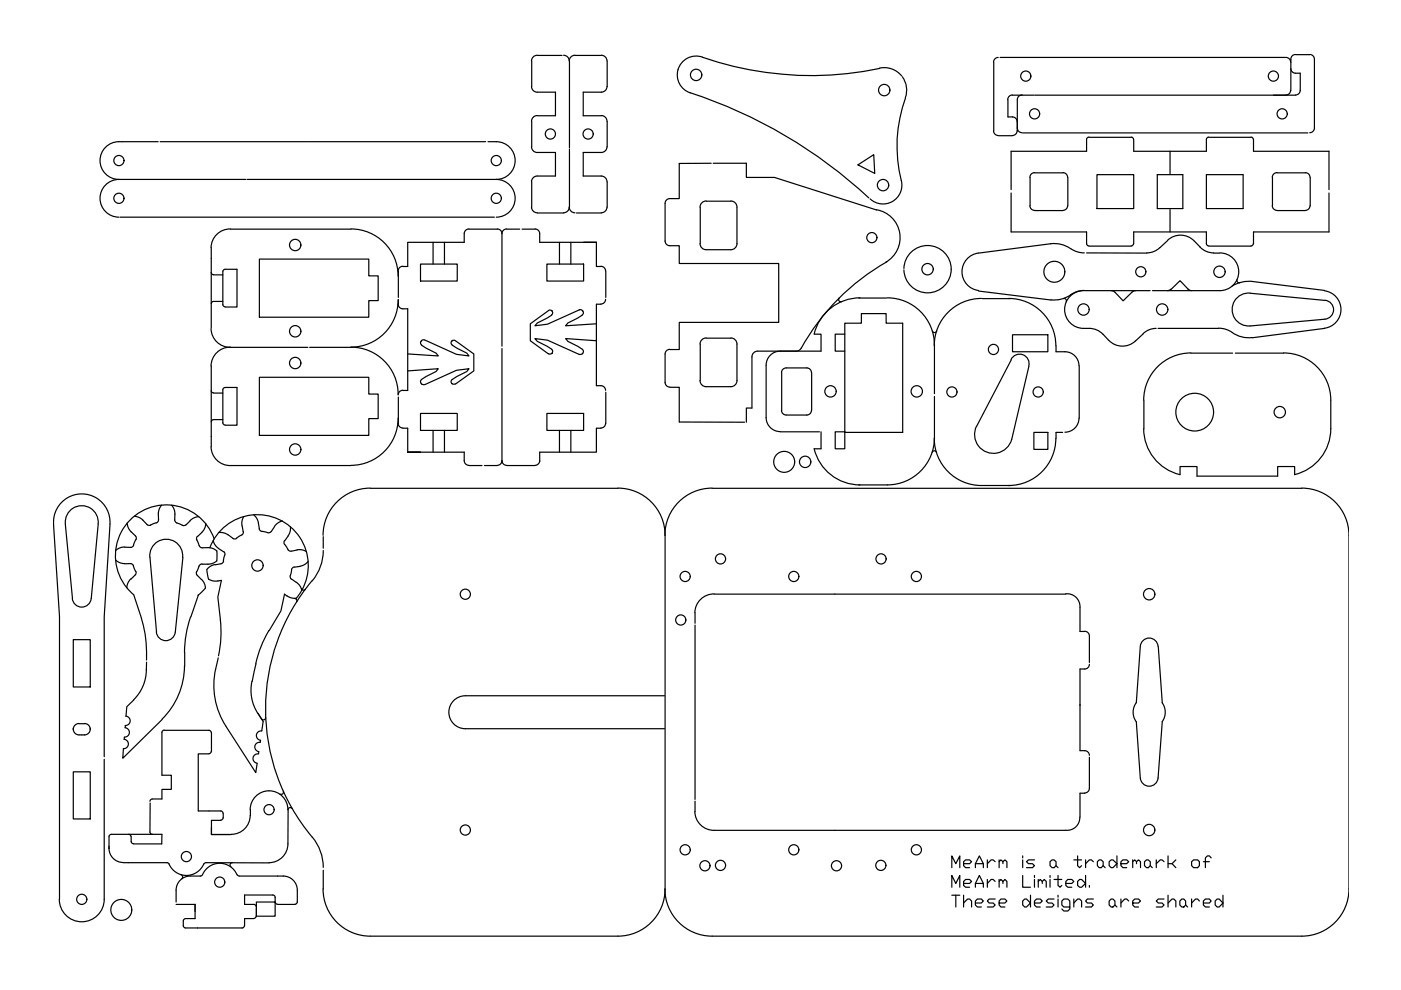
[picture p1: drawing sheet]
<svg xmlns="http://www.w3.org/2000/svg" width="297mm" height="210mm" viewBox="0 0 297 210" stroke-linecap="round" stroke-linejoin="round" font-family="sans-serif">
<defs><g id="words">
<text font-size="6.6" x="201.1" y="194.4">These designs are shared</text>
<g font-size="5.7">
<text x="201.1" y="185.2">MeArm is a trademark of</text>
<text x="201.1" y="189.4">MeArm Limited.</text>
</g>
</g></defs>
<!-- layer: 0 -->
<g fill="none" stroke="#000" stroke-width=".25">
<path d="M112.7 18.3a1.21 1.21 0 0 0 1.2 1.2h3.9v5h-3.9M112.7 12.9v5.5M113.9 11.7a1.21 1.21 0 0 0-1.2 1.2M113.9 11.8h5.3M119.5 11.7a1.21 1.21 0 0 1 1.2 1.2 1.21 1.21 0 0 1 1.2-1.2M120.7 12.9v18.5M121.9 11.8h5.6M127.5 11.7a1.21 1.21 0 0 1 1.2 1.2M127.5 19.5h-3.8v5h3.8M128.7 18.3a1.21 1.21 0 0 1-1.2 1.2M128.7 12.9v5.5M148.9 12.1a4 4 0 0 0-5.1 2.5 4 4 0 0 0 2.5 5.1 102.5 102.5 0 0 1 37.9 22.3"/>
<path d="M148.9 12.1a70.9 70.9 0 0 0 37.6 2.4M186.5 14.4a4.8 4.8 0 0 1 4.6 1.7M191.3 16.3a4.8 4.8 0 0 1 .7 4.4M210.7 13.2v14.6M211.6 12.2a.99 .99 0 0 0-.9 1M212 12.2h60.5M272.6 12.2a.99 .99 0 0 1 1 1M273.6 19.1a.99 .99 0 0 1-1 1M273.7 14.5a.99 .99 0 0 0 1 1M274.7 11.5a.99 .99 0 0 0-1 1v6.7M274.7 15.5h1v3.7M274.7 11.6h3"/>
<path d="M275.7 19.1a.99 .99 0 0 1-1 1M277.7 11.5a1 1 0 0 1 1 1.1v14.5a.99 .99 0 0 1-1 1M25.2 38a4 4 0 0 0-4 4 4 4 0 0 0 4 4M25.2 38h27M33.5 30h-8.3a4 4 0 0 0-4 4 4 4 0 0 0 4 4M34 30h31.2M52.4 38h52.8M65.3 30h37.7M103.5 30a5.3 5.3 0 0 1 4.5 1.2 4 4 0 0 1 .9 4.4 4 4 0 0 1-3.7 2.4M105.2 38a4 4 0 0 1 4 4 4 4 0 0 1-4 4M112.7 31.1a1.21 1.21 0 0 0 1.2 1.2h3.9v5h-3.9a1.21 1.21 0 0 0-1.2 1.2M112.7 25.7v5.4"/>
<path d="M112.7 38.6v5.3M113.9 24.5a1.21 1.21 0 0 0-1.2 1.2M120.7 31.6v12.3M127.5 24.5a1.21 1.21 0 0 1 1.2 1.2M127.5 37.3a1.21 1.21 0 0 1 1.2 1.2M127.5 32.3h-3.8v5h3.8M128.7 31.1a1.21 1.21 0 0 1-1.2 1.2M128.7 25.7v5.4M128.7 38.6v5.3M150.8 34.6l-6.8 .1v7.4h-2M151.2 34.6h7v3h6l21.6 6.9M181.9 35l3.4-2.2 .2 4z"/>
<path d="M191.1 38.3a4 4 0 0 1-1.8 4.4 4 4 0 0 1-4.8-.5M192 20.8a29.5 29.5 0 0 0-.9 17.5M210.7 27.7a.99 .99 0 0 0 .9 1M211.7 28.8h3M213.7 21.2v3.6h1a.99 .99 0 0 1 .9 1M214.7 20.1a.99 .99 0 0 0-1 1M214.7 20.2h4.5M215.6 27.7a.99 .99 0 0 1-.9 1M215.7 27.1a.99 .99 0 0 0 1 1M216.7 20.1a.99 .99 0 0 0-1 1v6.7M216.8 28.2h60.5M218.4 37.6v6a.99 .99 0 0 0 1 1"/>
<path d="M219.4 36.6a.99 .99 0 0 0-1 1M219.4 36.6h6a.99 .99 0 0 1 1 1M219.4 20.2h55.3M226.4 37.6v6M230.9 29.1l-.5 .2v.3v2.5h-16v8.1M230.9 29.1h9M232.6 37h7.8v7.2h-7.8zM239.8 29.1l.5 .2v.3M245.4 37h5.4v7.2h-5.4zM248.1 32.1v4.8M255.8 37h7.8v7.2h-7.8zM256.3 29.1l-.5 .2v.3v2.5h-15.4v-2.5"/>
<path d="M256.3 29.1h9M265.2 29.1l.5 .2v.3M265.8 29.6v2.5h16v8.1M269.8 37.6v6M276.8 36.6a.99 .99 0 0 1 .9 1M276.8 36.6h-6.1a.99 .99 0 0 0-1 1M277.8 37.6v6M25.4 46h79.4M44.8 54.8v14.7M44.8 57.7l.1 .4 .4 .1M45.3 58.3h1.9M85.4 56.5a.99 .99 0 0 0-1 1l.1 5.6"/>
<path d="M89.2 56h7.7v3.6h-7.7zM91.8 51.4v4.6M94.2 51.4v4.6M99.4 48.5a.99 .99 0 0 0-1 1v1.9h-12v5.1h-1M99.4 48.6h6.1M105.4 48.5a.99 .99 0 0 1 1 1M106.4 49.6v23.8M107.4 48.5a.99 .99 0 0 0-1 1M107.4 48.6h2.8M110.7 48.6h2.8M112.7 43.9a1.21 1.21 0 0 0 1.2 1.2M113.4 48.5a.99 .99 0 0 1 1 1v1.9h12h-2.7"/>
<path d="M113.9 45.2h5.6M116 56h7.7v3.6h-7.7zM118.6 51.4v4.6M119.5 45.1a1.21 1.21 0 0 0 1.2-1.2 1.21 1.21 0 0 0 1.2 1.2M121 51.4v4.6M122.2 45.2h5.3M126.4 51.4v5.1h1M127.4 56.5a.99 .99 0 0 1 1 1M128.4 57.5v5.6M128.7 43.9a1.21 1.21 0 0 1-1.2 1.2M141 51.1a.99 .99 0 0 0 1 1M141 43.1v8"/>
<path d="M142 42.1a.99 .99 0 0 0-1 1M142 52.1h2v3.8h21.1v12.5h-21.1v5.7h-2M148.4 51.7a1.29 1.29 0 0 0 1.3 1.2M148.5 43.9v7.8M149.7 42.6a1.29 1.29 0 0 0-1.3 1.3M149.7 42.7h5.3M155 42.6a1.29 1.29 0 0 1 1.3 1.3M156.3 43.9v7.8a1.29 1.29 0 0 1-1.3 1.2h-5.3M185.8 44.5a6 6 0 0 1 4.9 4.8 6 6 0 0 1-2.9 6.3M188 55.5a48.5 48.5 0 0 0-18.3 18.6l-.9 .4M191.6 56.9a5 5 0 0 1 7.6-4.1 5 5 0 0 1 0 8.6 5 5 0 0 1-7.6-4.2M214.4 40.9v8.3h16v2.5l.2 .4h.3l9 .1 .4-.3v-.2"/>
<path d="M226.4 43.6a.99 .99 0 0 1-1 1h-6M227 52.7l-1.7-.8-1.9-.3-15.9 2.1a4 4 0 0 0-3.5 3.9 4 4 0 0 0 3.4 4M227 52.7l1.4 .7 1.5 .2M230.4 53.6l12.8 .1M247.5 51a4 4 0 0 1 5.7 .1M247.6 51a8.4 8.4 0 0 1-3 2.3l-1.5 .3M248.1 44.4v4.8M253.2 51.1l1.3 1.3M254.4 52.4l1.4 .9a6.4 6.4 0 0 0 2.8 .4M258.6 53.6a4 4 0 0 1 4 4 4 4 0 0 1-4 4M262.3 59.3l.1 .5 .5 .1M265.5 59.7l15.3 1.9"/>
<path d="M265.5 59.7h-1.3l-1.2 .2-1.8 .7M265.7 51.7v.2l-.4 .3-9-.1h-.3l-.2-.4v-2.5h-15.4v2.5M269.7 43.6a.99 .99 0 0 0 1 1h6.1M277.7 43.6a.99 .99 0 0 1-.9 1M281.8 40.9v8.3h-16v2.5M44.8 77.6v14.9M45.3 63.9l-.3 .1-.2 .4M45.3 63.9h1.9M84.5 63.5l-.1 1a.99 .99 0 0 0 1 1M85.4 65.5h1v17.3h-1M86.4 78.6l6.5-.4-.4 .6-3.1 1.7-.2 .3 .1 .5M89.3 72.3l-.1 .5 .2 .3"/>
<path d="M89.4 73.2l3.1 1.7 .4 .6-6.5-.5M89.4 72.2l-.1 .2M90 72.1l-.6 .1M90 72.1l6.8 3 2.6 .4-.4-.6-3.1-1.7M96.5 72.2a.56 .56 0 0 0-.8 .2 .56 .56 0 0 0 .2 .7M96.6 72.2l3.9 2.8v3.6l-3.9 2.8M106.4 73.9v24M116.9 74.1l.3 .3-.2 .5M117 74.9l-.2 .2-.5-.1M117 65.9l-.5-.2-.2 .2-3.9 2.8v3.5l3.9 2.8M117 74.1l-3.1-1.7-.5-.6 2.7 .3 6.8 3.1M117 65.9l.2 .5-.3 .3"/>
<path d="M117.1 65.9v.1M117.1 74.9v.1M122.8 65.7l.6 .1M122.9 65.7l-6.8 3-2.7 .4 .5-.6 3.1-1.7M123.4 75l-.6 .1M123.5 74.1l.2 .3-.2 .6M123.5 66.8l-3.1 1.7-.5 .6 6.5-.4M123.5 65.8l.1 .2M123.6 65.9l.1 .5-.2 .3M126.4 72.2l-6.5-.4 .5 .6 3.1 1.7M126.4 72.2h.1M127.4 64.5h-1v17.3h1a.99 .99 0 0 1 1 1"/>
<path d="M128.4 63.5a.99 .99 0 0 1-1 1M141 75.1v6a.99 .99 0 0 0 1 1M142 74.1a.99 .99 0 0 0-1 1M148.5 73v7.7M149.7 71.7a1.29 1.29 0 0 0-1.3 1.2M149.7 71.7h5.3M155 71.7a1.29 1.29 0 0 1 1.3 1.2M156.3 73v7.7M159.4 75.7v10.8h-1.2v3M165.4 74.5a2.98 2.98 0 0 0-3 2.9M165.7 79a.99 .99 0 0 1 1-1h4.4a1 1 0 0 1 .9 1M165.7 79v8"/>
<path d="M172.1 79v8M172.6 70.9h1.5v3.6h-13.4a1.21 1.21 0 0 0-1.3 1.2M177.9 63.2a.49 .49 0 0 0 0 .6 .49 .49 0 0 0 .6 .2M179.1 70.9h-2v3.6h2M191.4 68.5v23.2M207.5 61.7l15.3 1.9M213.8 63.3a10 10 0 0 1 10.1 10M214.4 76.2a2.01 2.01 0 0 1 2.5-1 2.01 2.01 0 0 1 1.2 2.4M214.4 76.3l-7.3 14.1M214.7 71h7.5v3.6h-7.5zM218.1 77.7l-3.6 15.5M223.9 73.3v1.3a4.3 4.3 0 0 1 4.2 1.1l.6 1.2 .1 .7"/>
<path d="M225.5 63.3l.5 .1 .1 .6M229.7 61.6a4 4 0 0 0-4 4 4 4 0 0 0 4 4h1.3M229.9 61.6l-2 .4a7.3 7.3 0 0 1-5.1 1.6M229.9 61.6h13.9M231 69.6l1.5 .3a6.8 6.8 0 0 1 2.6 2.3 4 4 0 0 0 5.6 .1l1.7-1.5M235.6 61.6l.6 .2 1.9 2 1.9-1.8 .8-.4M244.3 61.6h14.4M245.1 69.6l-1.5 .3-1.2 .8M245.5 69.6h12.9M248.3 61.3l-.8 .3M251.8 61.3l.9 .3M251.9 61.3l-1.7-1.8-1.9 1.8"/>
<path d="M258.4 69.6l1.5 .2 1.4 .7M261.3 70.5l1.1 .6 1.2 .4 1.9 .1M265.1 62.1a3.5 3.5 0 0 0-3.9 3.5 3.5 3.5 0 0 0 3.9 3.5M265.1 62.2l15.8 1.5M280.8 61.7a4 4 0 0 1 3.5 3.9 4 4 0 0 1-3.5 4M280.8 69.6l-15.3 2M280.9 63.7a2.01 2.01 0 0 1 1.8 2 2.01 2.01 0 0 1-1.8 2l-15.9 1.4M44.8 82.8l.1 .4 .4 .1M45.3 89h-.3l-.2 .5M45.3 83.3h1.9M45.3 89h1.9M84.4 89.8a.99 .99 0 0 0 1 .9"/>
<path d="M84.5 84.2v5.6M85.4 82.7a.99 .99 0 0 0-1 1M85.4 90.8h1v5.1M89.2 95.9h-2.8h12v1.8a.99 .99 0 0 0 1 1M89.2 87.7h7.7v3.6h-7.7zM89.3 81.3l.1 .1M89.4 81.4l.6 .1M91.8 91.3v4.6M94.2 91.3v4.6M95.8 81.3v.1M95.8 81.3l-.2-.5 .3-.3 3.1-1.7 .4-.6-2.6 .3-6.8 3.1M95.8 81.3l.2 .1h.5"/>
<path d="M99.4 98.7h2.8M102.7 98.7h2.8M105.4 98.7a.99 .99 0 0 0 1-1 .99 .99 0 0 0 1 1M107.4 98.7h6.1M114.4 97.7a.99 .99 0 0 1-1 1M116 87.7h7.7v3.6h-7.7zM118.6 91.3v4.6M121 91.3v4.6M127.4 90.8h-1v5.1h-12v2M128.4 89.8a.99 .99 0 0 1-1 .9M128.4 83.2v6.6M142 82.1h2v7.4h13.9"/>
<path d="M148.4 80.7a1.29 1.29 0 0 0 1.3 1.3M156.3 80.7a1.29 1.29 0 0 1-1.3 1.3h-5.3M162.4 88.5a2.98 2.98 0 0 0 3 3M165.4 91.6h8.3M165.7 87a.99 .99 0 0 0 1 1h4.4a1 1 0 0 0 .9-1M174.1 91.6v3.6h-1.5M177.1 91.6h2v3.6h-2zM207 90.4a4 4 0 0 0 2.2 5.5 4 4 0 0 0 5.3-2.8M219.2 91.7h3v3.6h-3zM223.9 92.9a10 10 0 0 1-10.1 10M225.3 91.7h-1.4v1.2M228.8 88.7a2.98 2.98 0 0 1-3 2.9"/>
<path d="M24.6 118.8l.6 .4 1.2 .3M26.5 119.5h1.4l.4 .5M26.5 116l1.2 .1M26.5 116l-.8 .1-1.1 .6M27 110.9l.3 1.2 .5 .7M27.8 112.8l1.1 1.1-.1 .5M28.3 120l.5 1.2M28.3 115.6l-.1 .3-.5 .2M28.5 109.5l.8 .1a4.4 4.4 0 0 1 1.9 1.6M28.8 114.4l-.5 1.2M31.2 111.2l.2 .2 .5-.1M31.8 118.1a3.5 3.5 0 0 1 3.5-3.8 3.5 3.5 0 0 1 3.4 3.9"/>
<path d="M31.8 118.1l1.4 15.9a2.01 2.01 0 0 0 1.9 1.8 2.01 2.01 0 0 0 2.1-1.8M33.1 110.8l-1.2 .5M33.6 110.2l-.2 .5-.3 .2M34.3 107.1l-.5 .7a4.2 4.2 0 0 0-.2 2.4M36.4 107.1l.4 .7a5.3 5.3 0 0 1 .3 2.7l.4 .4 .9 .3a.78 .78 0 0 0 1 .1l.9-.9M38.8 118.2l-1.6 15.8M41.9 113.7a1.56 1.56 0 0 0 .2 1.7l.1 .3M42.1 109.5l-1.1 .4-.7 .5M42.2 115.7l.4 .4h.3a3.4 3.4 0 0 1 3.1 .7v1.3a1.09 1.09 0 0 1-1.1 1.4l-.8 .1M42.8 112.9l-.9 .8M42.8 119.6a1.59 1.59 0 0 0-1 1.4 .72 .72 0 0 0 0 1M42.8 119.6h1.3"/>
<path d="M43.6 111l-.1 .8-.7 1.1M44.5 116.1a10.8 10.8 0 0 1 15.5-5.5 10.8 10.8 0 0 1 2.8 16.3M45.2 114.6l.5 1.1 .6 .6M45.4 114.3a10.8 10.8 0 0 0-16.3-5.4 10.8 10.8 0 0 0-.8 17.2M45.6 119.7l-1.1 .5-.6 .5M46.4 116.3l1 .7M46.4 112.9l1.2 .1 .8 .4M47.4 119l-.3 .4-1.5 .3M47.4 116.9l.2 .2 .1 .6M47.6 117.7l-.3 1.3M48.4 113.4l1.2 .9 .6-.2M51.2 113.4l-1.1 .7"/>
<path d="M51.4 111.5l.2 1.5-.3 .4M51.7 109.5l-.3 .8-.1 1.2M53.8 109.1l.5 .6 .5 1.2M54.8 110.9l.3 1.5 .4 .3M58.2 111.7l-.7 1a1.57 1.57 0 0 1-1.7 0h-.3M59.9 110.5l-1.1 .5-.6 .6M60.3 114.6l-.1 .6 .1 .2M60.4 115.4l.7 1.1M61 116.5l.5 .4 1.5-.3M61.6 111.7v.8a4.8 4.8 0 0 1-1.2 2.2M63 116.6h1.2l.8 .3M65.3 119l-.6 .6-1.1 .5"/>
<path d="M68.5 113.8v2.4M68.5 116.7a10 10 0 0 1-2.3 6.4M78.5 103.5a10 10 0 0 0-10 10M78.5 103.5h52.5M131 103.5a9.9 9.9 0 0 1 10 10 10 10 0 0 1 10-10M141 113.5v75M151 103.5h125M250.2 100.7v-1.8h3.6v2.1M274.5 100.7v-1.8h-3.6v2.1M276 103.5a10 10 0 0 1 10 10M286 113.5v75a10 10 0 0 1-10 10h-125M15.3 126.9a2.02 2.02 0 0 0 2 1.8 2.02 2.02 0 0 0 2-1.8l1.5-15.9a3.5 3.5 0 0 0-3.5-3.8 3.5 3.5 0 0 0-3.4 3.8l1.5 15.9"/>
<path d="M15.5 135.6h3.6v10.1h-3.6zM27.7 122.7l-.6 1.1-.2 .8M28.4 126.1a34.2 34.2 0 0 1 2.7 13.8M28.8 121.1v.6l-1 1.1M39.2 138.3v3M40.4 130.8a23.5 23.5 0 0 0-1.3 7.5M41.8 122a3.5 3.5 0 0 1 1.8 2.7M42 126.2h.1M43.5 124.7l-1.5 1.5-1.5 4.6M43.8 120.8l.4 2M44.3 122.8l1.1 .4 1.5-.2-.7 3.6 .5 4.8M46.3 139.5l-.6 2.4"/>
<path d="M46.7 131.4a23.5 23.5 0 0 1-.4 7.7M57 133.7a23.5 23.5 0 0 0-2.8 7M60.9 126.3l.7 .4 1.2 .1M60.9 126.4l-.6-.4-.7 3.5-2.5 4.2M61.8 120.8l-.2 1a.75 .75 0 0 0 .2 1M61.8 122.8l1.1 .7M62.4 120.2l-.3 .1-.3 .5M62.5 126.9l.4 .3v.4M62.8 123.5l.6 .5 .6 1.1M63.6 120.1l-1.2 .2M63.9 124.8l.4 .3 .5-.2M66.2 123.1a42.4 42.4 0 0 0 0 54.4"/>
<path d="M147.4 132.5v37M177 126h49M226 125.9a2.73 2.73 0 0 1 3 2.8v5.2h1M230 133.8a.99 .99 0 0 1 1 1v5.6M241.8 137.1l-.9 11.9a3.4 3.4 0 0 0 0 4l.9 11.9a1.88 1.88 0 0 0 1.8 1.8 1.88 1.88 0 0 0 1.9-1.8l.9-11.9a3.5 3.5 0 0 0 0-4l-.8-11.9M241.8 137a1.88 1.88 0 0 1 1.8-1.7 1.88 1.88 0 0 1 1.9 1.7M15.5 154.6h.1M15.5 154.6a1.21 1.21 0 0 0 1.2 1.2h1.2M16.7 153.4a1.21 1.21 0 0 0-1.2 1.2M16.8 153.4h1.1M17.9 153.4a1.21 1.21 0 0 1 1.2 1.2M19.1 154.6a1.21 1.21 0 0 1-1.2 1.2"/>
<path d="M19.1 154.6h.1M26.3 156.7a.99 .99 0 0 1 .9 1.1 .99 .99 0 0 1-1.1 .9M26.4 156.3l-.1 .4M26.5 154.3a.99 .99 0 0 1 .9 1.1 .99 .99 0 0 1-1 .9M26.6 153.9l-.1 .4M26.7 151.8a.99 .99 0 0 1 .9 1.1 .99 .99 0 0 1-1.1 .9M28.4 148.4l-1.5 1.4-.2 2.1M31 142a9 9 0 0 1-2.7 6.4M31.1 140.4l-.1 1.7M34.4 152.6l-8.4 8.2 .2-2.1M34.8 154.8l-.4 .2-.1 .3v9.1h2v3h-2v2h-2l-.4 .2-.1 .3M34.8 154.8h9.5l.2 .1 .3 .4"/>
<path d="M39.1 141.2a16 16 0 0 1-4.8 11.3M44.3 159.8h-2.3v12.1h4.8l.4 .3 .1 .2M44.8 159.3l-.1 .3-.4 .2M44.8 155.3v4M45.7 141.9a16 16 0 0 0 2.2 12.1l6.3 9.8 .3-2M53.4 144.4a9 9 0 0 0 1.2 6.8M54.3 140.7l-.8 3.8M54.8 159.8a.99 .99 0 0 0-1.2 .9 .99 .99 0 0 0 .9 1.1M55.2 157.4a.99 .99 0 0 0-1.2 .8 .99 .99 0 0 0 .9 1.2l-.1 .4M55.5 152.5l-.8-1.3 1.1 1.8-.3 2a.99 .99 0 0 0-1.1 .8 .99 .99 0 0 0 .8 1.1v.5M56.3 152.1a.49 .49 0 0 1-.3 .5 .49 .49 0 0 1-.6-.2M98.7 147.5a3.5 3.5 0 0 0-3.5 3.5 3.5 3.5 0 0 0 3.5 3.5"/>
<path d="M98.7 154.5h42.2M98.7 147.5h42.2M229 149.6h.1M231 140.9a.99 .99 0 0 1-1 .9h-1v17.4h1a1 1 0 0 1 1 1M15.5 163.6h3.6v10h-3.6zM22.1 160.4v-29.7l1.2-19.6a6 6 0 0 0-5.9-6.4 6 6 0 0 0-6 6.4l1.2 19.6v60M22.1 161v29.7M23.6 176.9l-.4 .2a8.2 8.2 0 0 0 .2 4.1 2.99 2.99 0 0 0 2.7 1.7M23.6 176.9h10.7v2h-6M27.3 176.9l.2 .1 .3 .4M27.8 177.4v1.2l.5 .3M31.8 176.4l.2 .4 .3 .1"/>
<path d="M31.8 170.3v6.1M44.8 175.4v1.5h4M47.3 173.4l-.1 .3-.4 .2h-2v3h4.3M47.3 172.5v.9M53 172.9a4 4 0 0 1-4 4M53 171.7a4 4 0 0 1 4-4 4 4 0 0 1 4 4v7.2M53.1 171.6v1.3M60.1 167.7a.49 .49 0 0 1-.2 .6 .49 .49 0 0 1-.6 0M61 178.9a4 4 0 0 1-4 4M62 171.5a.49 .49 0 0 0-.6-.3 .49 .49 0 0 0-.4 .5M66.2 177.5a10 10 0 0 1 2.3 6.4M228.9 173.2a2.69 2.69 0 0 1-2.9 2.8l-49 .1"/>
<path d="M230 168.2h-1v5.1M231 160.6v6.6M231 167.1a.99 .99 0 0 1-1 1M12.6 190.7a4.8 4.8 0 0 0 4.7 4.7 4.8 4.8 0 0 0 4.8-4.7M26.1 182.9h9.3l.5 .3M37.3 191.8h4.1v3h-2M38.4 185.5l.3 .4-.2 .4M39.3 194.8l-.4 .2v1.3l.2 .4 .2 .1M39.4 196.8h12M42.5 185.7a5 5 0 0 0-4 .7 2.98 2.98 0 0 0-1.2 2.3v2.5M49.3 182.9a.49 .49 0 0 0-.5 .3 .49 .49 0 0 0 .2 .6M50.2 185.4a4 4 0 0 0-3.7-2.4 4 4 0 0 0-3.7 2.6l-.3 .1"/>
<path d="M50.3 185.4l.4 .3M50.8 185.7h9.2a2.98 2.98 0 0 1 3 3.1v2.4v.3l-.5 .2M54.3 194.2l-.1 .3-.4 .3h-1.9l-.1 1.5-.2 .4-.3 .1M54.4 191.2h3.9v3.1h-3.9zM54.4 192.6v1.7M57.1 183l-13.4-.1-.4 .1a4.1 4.1 0 0 1-3.7 2.6 4.1 4.1 0 0 1-3.8-2.4M57.8 189.8l.4 .1 .1 .4M57.9 189.8h-6v2h1.9h.3l.2 .4M58.3 191.2l.1 .3 .4 .2M58.3 190.3v.9M58.8 191.8h3.8M68.5 188.5a10 10 0 0 0 10 10"/>
<path d="M68.5 184.5v4M78.5 198.5h52.5M141 188.5a10 10 0 0 0 10 10M141 188.5a10 10 0 0 1-10 10"/>
<circle cx="147.6" cy="15.9" r="1.21"/>
<circle cx="187.5" cy="19.1" r="1.21"/>
<circle cx="217.5" cy="16.1" r="1.08"/>
<circle cx="270" cy="16.1" r="1.08"/>
<circle cx="25.2" cy="34" r="1.08"/>
<circle cx="105.2" cy="34" r="1.08"/>
<circle cx="116.7" cy="28.4" r="1.08"/>
<circle cx="124.7" cy="28.4" r="1.08"/>
<circle cx="187.2" cy="39.2" r="1.21"/>
<circle cx="219.4" cy="24.1" r="1.08"/>
<circle cx="271.8" cy="24.1" r="1.08"/>
<circle cx="25.2" cy="42" r="1.08"/>
<circle cx="62.6" cy="51.9" r="1.21"/>
<circle cx="105.2" cy="42" r="1.08"/>
<circle cx="184.8" cy="50.4" r="1.08"/>
<circle cx="196.7" cy="57.1" r="1.21"/>
<circle cx="223.5" cy="57.6" r="2.22"/>
<circle cx="241.9" cy="57.6" r="1.08"/>
<circle cx="258.6" cy="57.6" r="1.21"/>
<circle cx="62.6" cy="70.2" r="1.21"/>
<circle cx="62.6" cy="77" r="1.21"/>
<circle cx="210.6" cy="74.1" r="1.08"/>
<circle cx="229.7" cy="65.6" r="1.21"/>
<circle cx="246.4" cy="65.6" r="1.21"/>
<circle cx="62.6" cy="95.3" r="1.21"/>
<circle cx="166.3" cy="97.9" r="2.22"/>
<circle cx="170.7" cy="97.9" r="1.21"/>
<circle cx="176.1" cy="83" r="1.21"/>
<circle cx="194.4" cy="83" r="1.21"/>
<circle cx="201.8" cy="83.1" r="1.08"/>
<circle cx="220.1" cy="83.1" r="1.08"/>
<circle cx="253.3" cy="87.4" r="4"/>
<circle cx="271.3" cy="87.4" r="1.21"/>
<circle cx="54.6" cy="119.9" r="1.21"/>
<circle cx="152.8" cy="118.5" r="1.08"/>
<circle cx="186.8" cy="118.5" r="1.08"/>
<circle cx="98.7" cy="126" r="1.08"/>
<circle cx="144.3" cy="131.5" r="1.08"/>
<circle cx="145.3" cy="122.2" r="1.08"/>
<circle cx="168.3" cy="122.2" r="1.08"/>
<circle cx="194.3" cy="122.2" r="1.08"/>
<circle cx="243.6" cy="126" r="1.21"/>
<circle cx="57" cy="171.7" r="1.08"/>
<circle cx="98.7" cy="176" r="1.08"/>
<circle cx="243.6" cy="176" r="1.21"/>
<circle cx="17.3" cy="190.7" r="1.08"/>
<circle cx="25.7" cy="192.9" r="2.22"/>
<circle cx="39.5" cy="181.6" r="1.08"/>
<circle cx="46.6" cy="187" r="1.08"/>
<circle cx="145.3" cy="180.2" r="1.08"/>
<circle cx="149.5" cy="183.6" r="1.08"/>
<circle cx="152.8" cy="183.5" r="1.08"/>
<circle cx="168.3" cy="180.2" r="1.08"/>
<circle cx="177.4" cy="183.6" r="1.08"/>
<circle cx="186.8" cy="183.5" r="1.08"/>
<circle cx="194.3" cy="180.2" r="1.08"/>
</g>
<!-- layer: LAYER_1 -->
<g fill="none" stroke="#000" stroke-width=".25">
<path d="M44.8 52.5v2.3M48.8 48.5a4 4 0 0 0-4.1 4M48.9 48.6h25.5M74.4 48.5a10 10 0 0 1 10 10.1M44.7 69.7a4 4 0 0 0 4.1 3.9 4 4 0 0 0-4.1 4M48.9 73.6h16.4M65.7 73.6h8.7M74.4 73.6a10 10 0 0 1 10 10M84.4 63.6a10 10 0 0 1-10 10M162.4 77.5v11M182.1 63.2h5.9M182.4 63.1a10 10 0 0 0-9.8 7.7"/>
<path d="M188.1 63.1a10 10 0 0 1 10 10.1M197.7 70.2a.49 .49 0 0 0 .4 .3 .49 .49 0 0 0 .5-.3M198.1 73.2v10.3M208.1 63.3a10 10 0 0 0-10 10M208.3 63.3h5.9M228.8 77.6v11.1M252.5 74.8a10 10 0 0 0-10 10M252.5 74.9h8.8M261.9 74.9h10.3M272.1 74.8a10 10 0 0 1 10.1 10.1v6a10 10 0 0 1-7.7 9.7M44.7 94.7a4 4 0 0 0 4.1 4M44.8 92.5v2.2"/>
<path d="M48.9 98.7h25.5M84.4 88.7a10 10 0 0 1-10 10M172.6 95.1a10 10 0 0 0 9.8 7.7M197.6 95.9a.49 .49 0 0 1 .5-.3 .49 .49 0 0 1 .5 .3M198.1 92.9a10 10 0 0 0 10 10h6.1M198.1 84.1v8.7a10 10 0 0 1-10 10h-6M242.5 90.9a10 10 0 0 0 7.7 9.7M242.5 84.9v6M253.8 101h17.1M147.4 129.9v2.3M151.4 125.9a4 4 0 0 0-4.1 4M151.4 126h25.6"/>
<path d="M147.3 172.1a4 4 0 0 0 4.1 3.9M147.4 169.9v2.2M151.4 176.1h25.6"/>
</g>
<!-- layer: FIRST_CUTS -->
<path d="M47.2 57.6l.1-.3 .4-.2h2.5v8h-2.4M47.2 57.6v7M55 54.9h23.2v3.6h2v5.2h-2v3.6h-23.2zM47.2 64.6l.3 .4 .2 .1M55 80h23.2v3.6h2v5.2h-2v3.5h-23.2zM191.4 68.5h-3.5v-2h-5.3v2h-3.5v23.2h12.3M47.2 82.6l.1-.2 .4-.2h2.5v8h-2.4M47.2 82.7v6.9l.1 .3 .4 .2" fill="none" stroke="#000" stroke-width=".25"/>
<use href="#words"/>
</svg>
